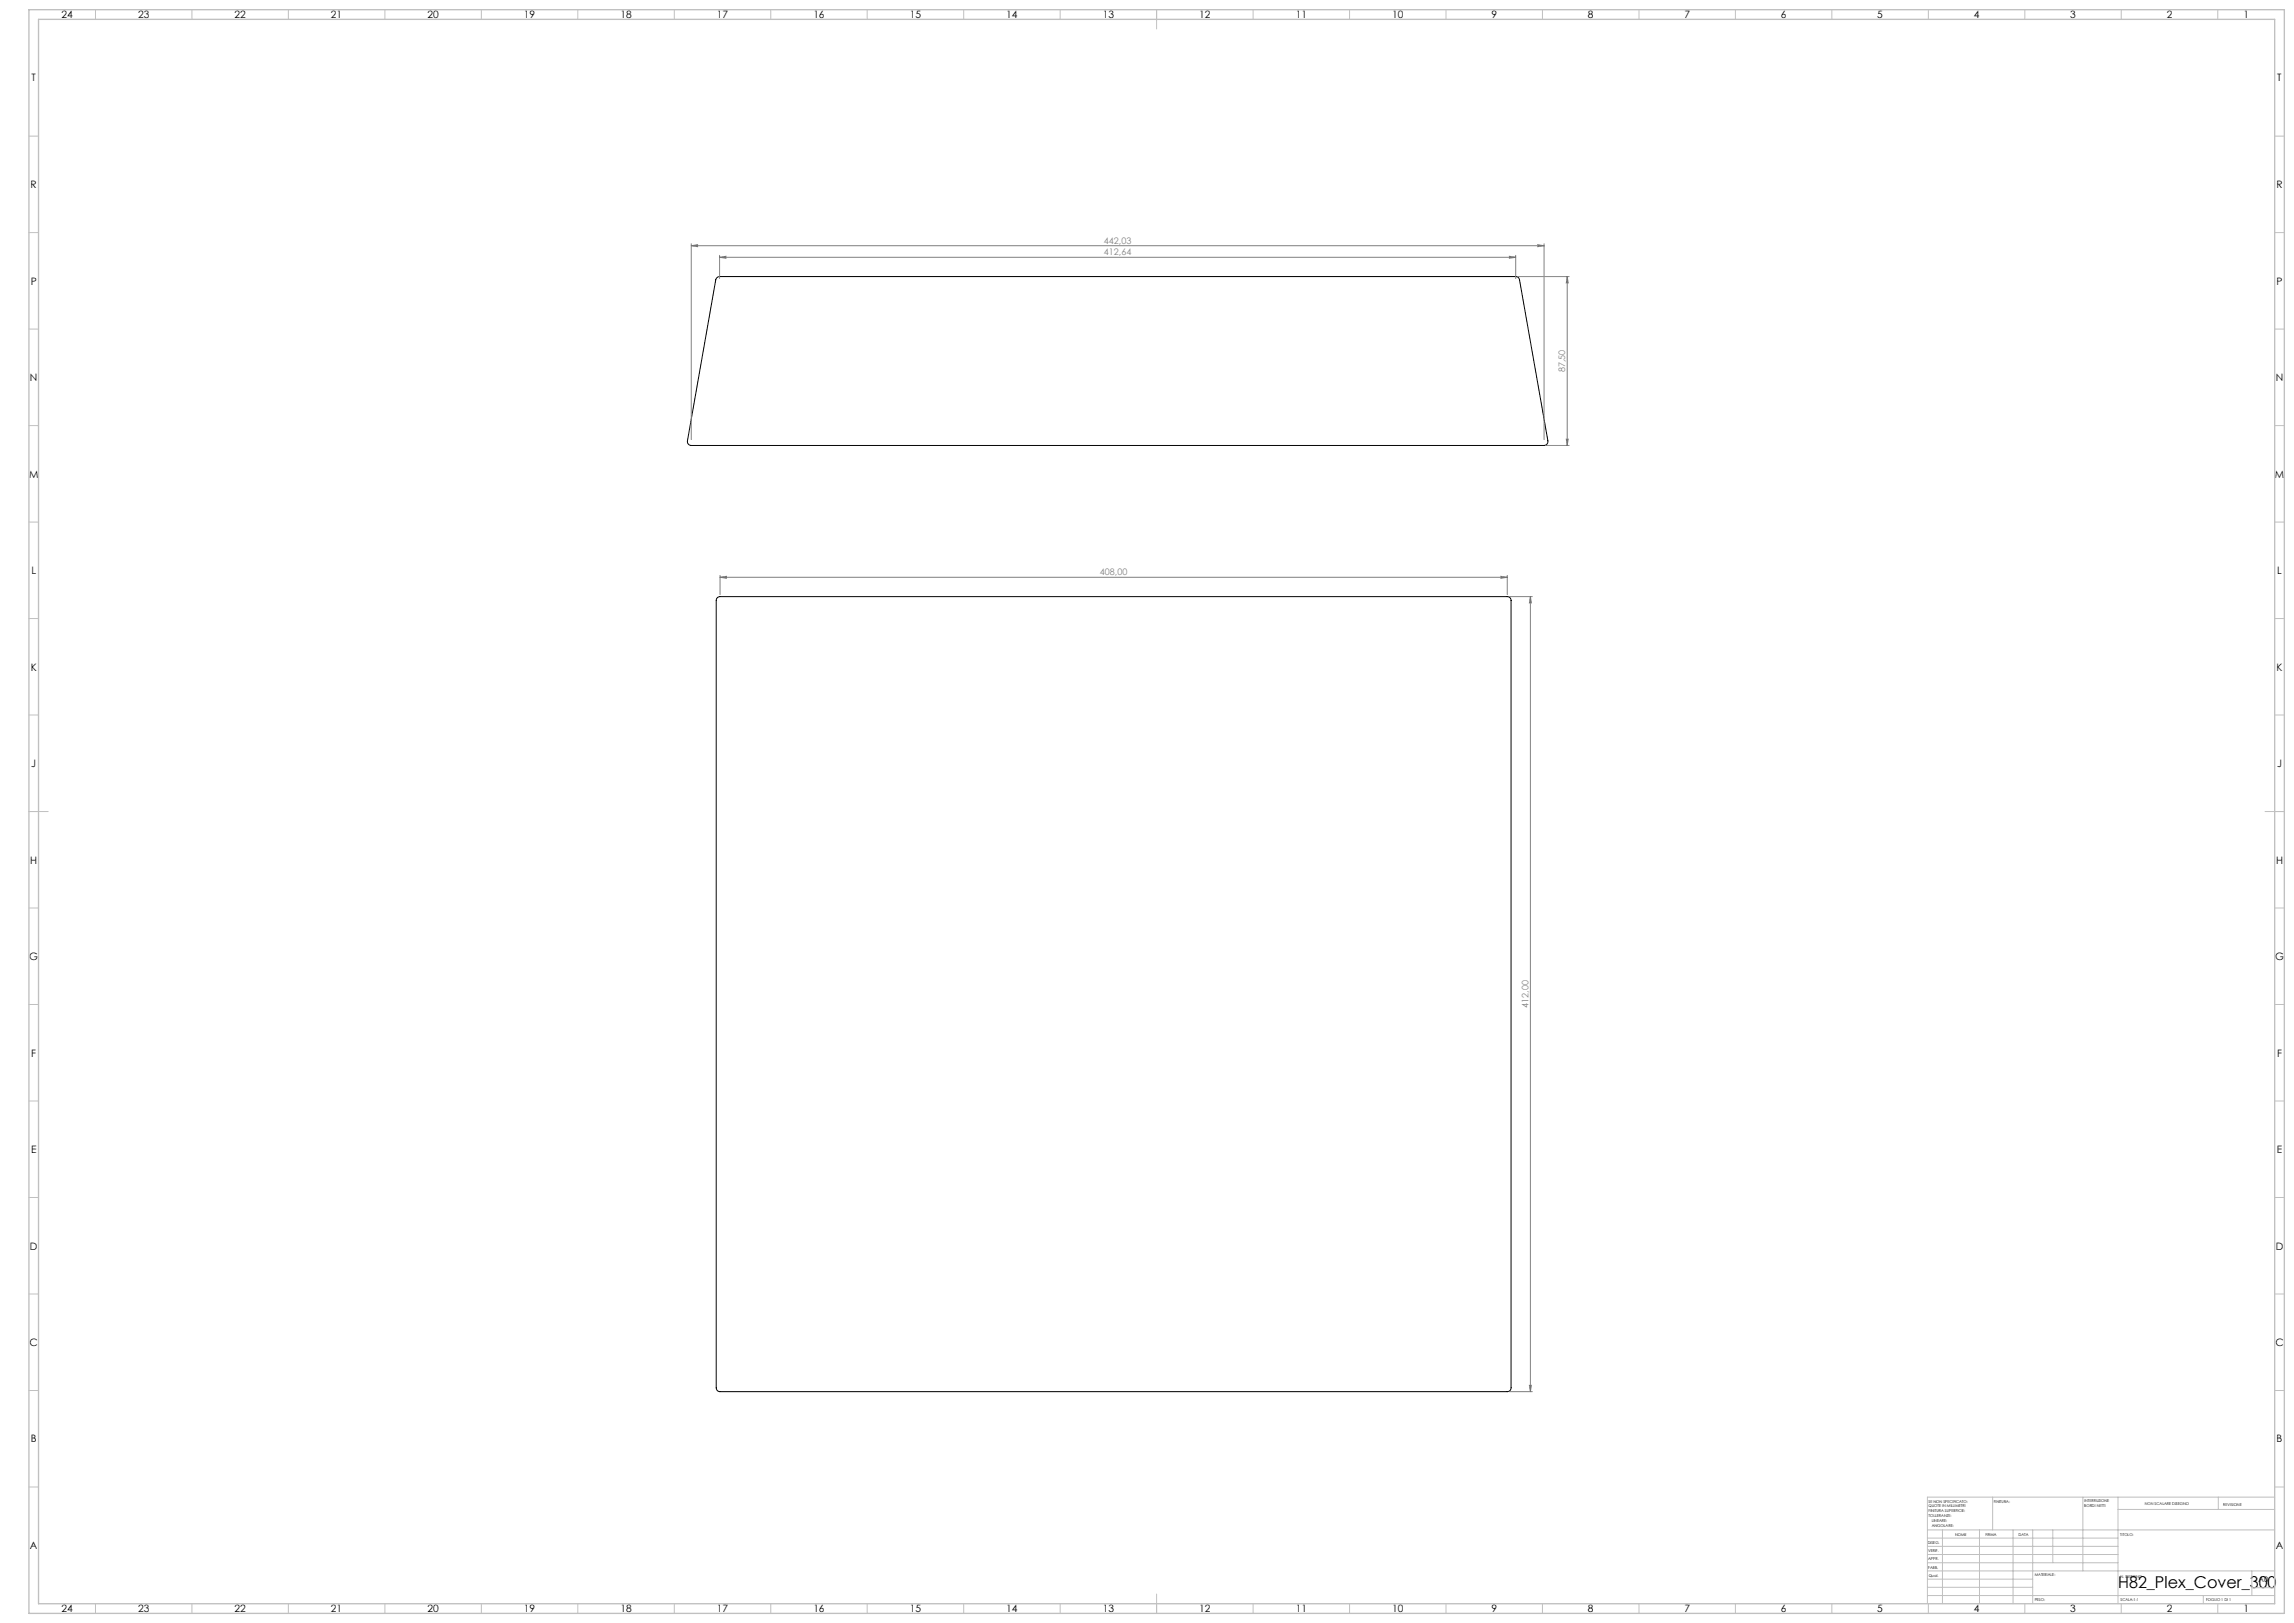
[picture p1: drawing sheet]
<svg xmlns="http://www.w3.org/2000/svg" width="1189mm" height="841mm" viewBox="0 0 1189 841" stroke-linecap="round" stroke-linejoin="round" font-family="sans-serif">
<defs><g id="words">
<text font-size="8.5" x="1098" y="823">H82_Plex_Cover_300</text>
<g font-size="5.3">
<text x="32" y="10">24</text>
<text x="72" y="10">23</text>
<text x="122" y="10">22</text>
<text x="172" y="10">21</text>
<text x="222" y="10">20</text>
<text x="272" y="10">19</text>
<text x="322" y="10">18</text>
<text x="372" y="10">17</text>
<text x="422" y="10">16</text>
<text x="472" y="10">15</text>
<text x="522" y="10">14</text>
<text x="572" y="10">13</text>
<text x="622" y="10">12</text>
<text x="672" y="10">11</text>
<text x="722" y="10">10</text>
<text x="773" y="10">9</text>
<text x="823" y="10">8</text>
<text x="873" y="10">7</text>
<text x="923" y="10">6</text>
<text x="973" y="10">5</text>
<text x="1023" y="10">4</text>
<text x="1073" y="10">3</text>
<text x="1123" y="10">2</text>
<text x="1163" y="10">1</text>
<text x="16" y="42">T</text>
<text x="1180" y="42">T</text>
<text x="16" y="97">R</text>
<text x="1180" y="97">R</text>
<text x="16" y="148">P</text>
<text x="1180" y="148">P</text>
<text x="16" y="198">N</text>
<text x="1180" y="198">N</text>
<text x="15" y="247">M</text>
<text x="1179" y="247">M</text>
<text x="16" y="297">L</text>
<text x="1180" y="297">L</text>
<text x="16" y="347">K</text>
<text x="1180" y="347">K</text>
<text x="16" y="398">J</text>
<text x="1180" y="398">J</text>
<text x="16" y="448">H</text>
<text x="1180" y="448">H</text>
<text x="15" y="497">G</text>
<text x="1179" y="497">G</text>
<text x="16" y="547">F</text>
<text x="1180" y="547">F</text>
<text x="16" y="597">E</text>
<text x="1180" y="597">E</text>
<text x="16" y="648">D</text>
<text x="1180" y="648">D</text>
<text x="15" y="698">C</text>
<text x="1179" y="698">C</text>
<text x="16" y="747">B</text>
<text x="1180" y="747">B</text>
<text x="16" y="803">A</text>
<text x="1180" y="803">A</text>
<text x="32" y="836">24</text>
<text x="72" y="836">23</text>
<text x="122" y="836">22</text>
<text x="172" y="836">21</text>
<text x="222" y="836">20</text>
<text x="272" y="836">19</text>
<text x="322" y="836">18</text>
<text x="372" y="836">17</text>
<text x="422" y="836">16</text>
<text x="472" y="836">15</text>
<text x="522" y="836">14</text>
<text x="572" y="836">13</text>
<text x="622" y="836">12</text>
<text x="672" y="836">11</text>
<text x="722" y="836">10</text>
<text x="773" y="836">9</text>
<text x="823" y="836">8</text>
<text x="873" y="836">7</text>
<text x="923" y="836">6</text>
<text x="973" y="836">5</text>
<text x="1023" y="836">4</text>
<text x="1073" y="836">3</text>
<text x="1123" y="836">2</text>
<text x="1163" y="836">1</text>
</g>
<g font-size="4.7" fill="#808080">
<text x="572" y="126">442,03</text>
<text x="572" y="132">412,64</text>
<text x="811" y="193" transform="rotate(-90 811 193)">87,50</text>
<text x="570" y="298">408,00</text>
<text x="792" y="522" transform="rotate(-90 792 522)">412,00</text>
</g>
<text font-size="3.9" x="1171" y="820">A0</text>
<g font-size="2">
<text x="1000" y="779">SE NON SPECIFICATO:</text>
<text x="1033" y="779">FINITURA:</text>
<text x="1080" y="778">INTERRUZIONE</text>
<text x="1112" y="780">NON SCALARE DISEGNO</text>
<text x="1000" y="781">QUOTE IN MILLIMETRI</text>
<text x="1000" y="784">FINITURA SUPERFICIE:</text>
<text x="1080" y="781">BORDI NETTI</text>
<text x="1152" y="780">REVISIONE</text>
<text x="1000" y="786">TOLLERANZE:</text>
<text x="1001" y="789">LINEARE:</text>
<text x="1001" y="791">ANGOLARE:</text>
<text x="1013" y="796">NOME</text>
<text x="1029" y="796">FIRMA</text>
<text x="1046" y="796">DATA</text>
<text x="1099" y="796">TITOLO:</text>
<text x="999" y="800">DISEG.</text>
<text x="999" y="808">APPR.</text>
<text x="999" y="804">VERIF.</text>
<text x="999" y="813">FABB.</text>
<text x="1000" y="817">Qual.</text>
<text x="1055" y="817">MATERIALE:</text>
<text x="1099" y="818">N. DISEGNO</text>
<text x="1055" y="830">PESO:</text>
<text x="1099" y="830">SCALA:1:1</text>
<text x="1143" y="830">FOGLIO 1 DI 1</text>
</g>
</g></defs>
<path d="M372 144l1-1h413l2 2 14 83a2.1 2.1 0 0 1-2 3h-442a2 2 0 0 1-2-3l15-83zM372 310l1-1h408l2 1v1v408v2h-2h-408h-1l-1-2v-408z" fill="none" stroke="#000" stroke-width=".52"/>
<g fill="none" stroke="#808080" stroke-width=".52">
<path d="M358 127h4v1zM358 126v102M358 127h442M373 133h3v1zM373 132v12M373 133h413M782 133h4l-4 1zM786 132v12M797 127h3l-3 1zM800 126v102M787 143h26M812 143v88"/>
<path d="M812 143l1 4h-1zM801 231h12M812 228h1l-1 3zM373 299h4v1zM373 298v10M373 299h408M778 299h3l-3 1zM781 298v10M782 309h12M793 309l1 3h-1zM793 309v412M793 718h1l-1 3z"/>
<path d="M782 721h12"/>
</g>
<g fill="none" stroke="#c0c0c0" stroke-width=".52">
<path d="M49 5v5M99 5v5M149 5v5M199 5v5M249 5v5M299 5v5M349 5v5M399 5v5M449 5v5M499 5v5M549 5v5M599 5v10"/>
<path d="M649 5v5M699 5v5M749 5v5M799 5v5M849 5v5M899 5v5M949 5v5M999 5v5M1049 5v5M1099 5v5M1149 5v5M15 71h5"/>
<path d="M1179 71h5M15 121h5M1179 121h5M15 171h5M1179 171h5M15 221h5M1179 221h5M15 271h5M1179 271h5M15 321h5M1179 321h5M15 371h5"/>
<path d="M1179 371h5M15 421h10M1174 421h10M15 471h5M1179 471h5M15 521h5M1179 521h5M15 571h5M1179 571h5M15 621h5M1179 621h5M15 671h5"/>
<path d="M1179 671h5M15 721h5M1179 721h5M15 771h5M1033 776v17M1080 776v38M1098 776v55M1150 776v6M1179 771h5M1179 776h-180v55M999 793h180M999 797h99"/>
<path d="M1007 793v38M1026 793v38M1043 793v38M1054 793v38M1064 793v17M1098 782h81M999 810h99M999 806h99M999 801h99M999 818h55M999 814h180M1167 814v13"/>
<path d="M49 831v5M99 831v5M149 831v5M199 831v5M249 831v5M299 831v5M349 831v5M399 831v5M449 831v5M499 831v5M549 831v5M599 826v10"/>
<path d="M649 831v5M699 831v5M749 831v5M799 831v5M849 831v5M899 831v5M949 831v5M999 827h180M999 823h55M999 831v5M1049 831v5M1099 831v5"/>
<path d="M1142 827v4M1149 831v5M1167 823h12"/>
</g>
<path d="M15 5h1169v831h-1169zM20 10h1159v821h-1159z" fill="none" stroke="#c0c0c0" stroke-width=".7"/>
<g fill="#808080">
<path d="M782 133h4l-4 1zM373 133h3v1zM778 299h3l-3 1zM373 299h4v1z"/>
<path d="M358 127h4v1zM797 127h3l-3 1z"/>
<path d="M812 228h1l-1 3zM812 143l1 4h-1z"/>
<path d="M793 309l1 3h-1zM793 718h1l-1 3z"/>
</g>
<use href="#words"/>
</svg>
